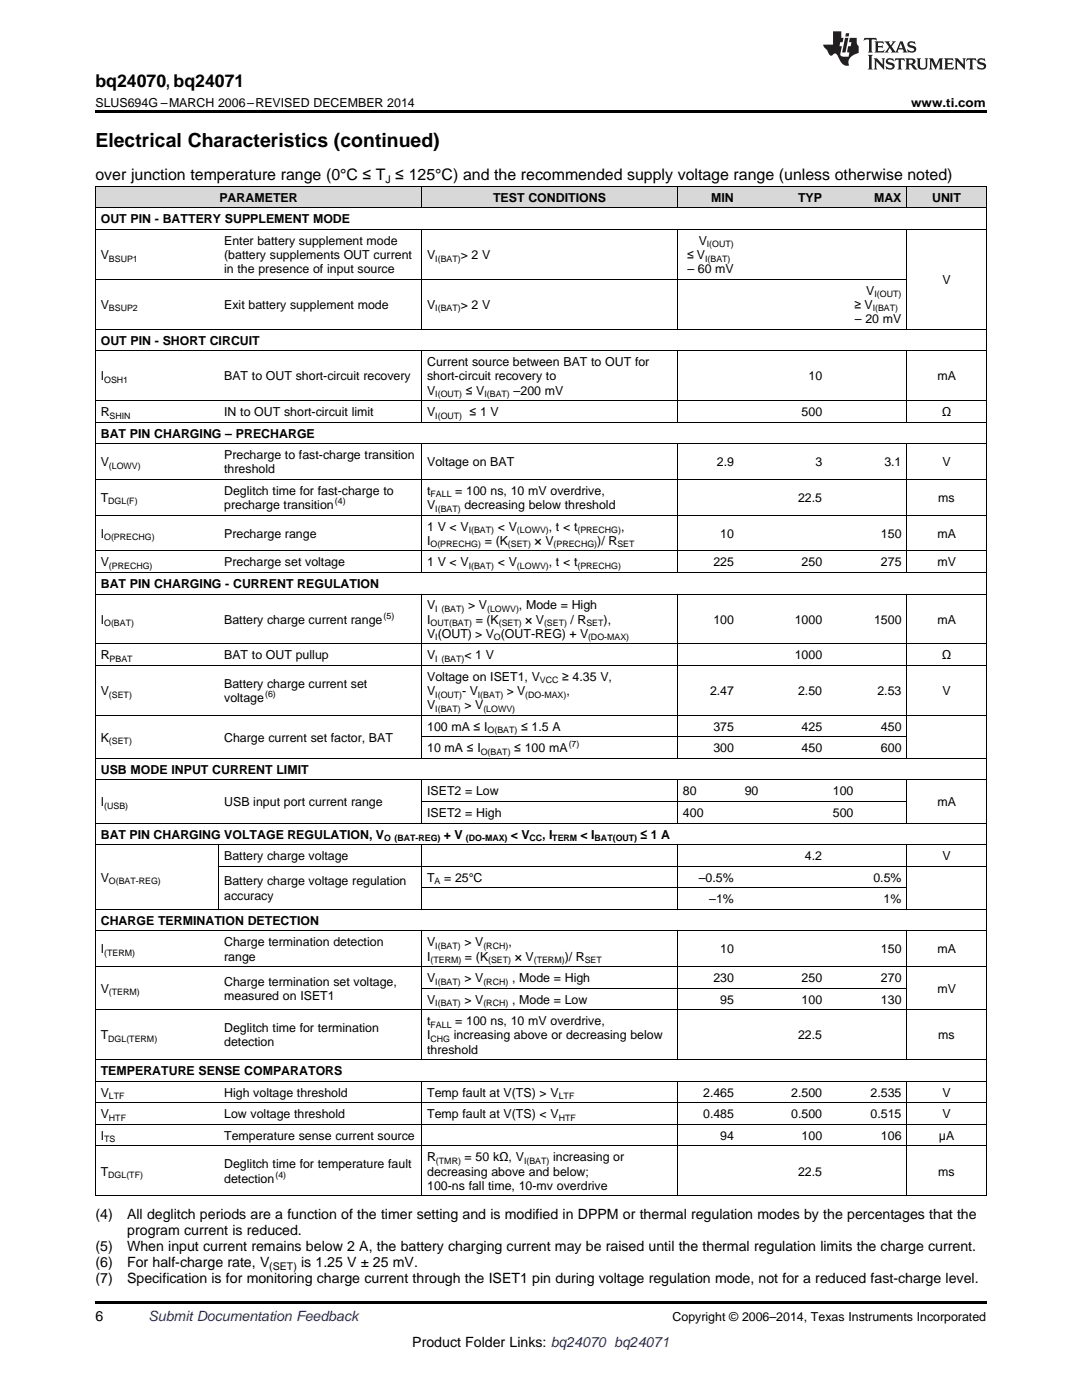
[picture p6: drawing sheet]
<svg xmlns="http://www.w3.org/2000/svg" width="216mm" height="279mm" viewBox="0 0 216 279" stroke-linecap="round" stroke-linejoin="round" font-family="sans-serif">
<defs><g id="words">
<text font-size="3.9" x="19" y="29.3">Electrical Characteristics (continued)</text>
<text font-size="3.5" x="19" y="17.3">bq24070, bq24071</text>
<text font-size="3.2" x="19" y="36">over junction temperature range (0°C ≤ T ≤ 125°C) and the recommended supply voltage range (unless otherwise noted)</text>
<g font-size="2.8">
<text x="19" y="243.3">(4)</text>
<text x="25.4" y="243.3">All deglitch periods are a function of the timer setting and is modified in DPPM or thermal regulation modes by the percentages that the</text>
<text x="19" y="249.6">(5)</text>
<text x="25.4" y="249.6">When input current remains below 2 A, the battery charging current may be raised until the thermal regulation limits the charge current.</text>
<text x="25.4" y="246.5">program current is reduced.</text>
<text x="19" y="252.8">(6)</text>
<text x="19" y="256">(7)</text>
<text x="25.4" y="252.8">For half-charge rate, V</text>
<text x="25.4" y="256">Specification is for monitoring charge current through the ISET1 pin during voltage regulation mode, not for a reduced fast-charge level.</text>
<text x="60.1" y="252.8">is 1.25 V ± 25 mV.</text>
<text x="19" y="263.6">6</text>
<text x="82.3" y="268.9">Product Folder Links: bq24070 bq24071</text>
</g>
<text font-size="2.8" fill="#0000c8" x="29.6" y="263.6">Submit Documentation Feedback</text>
<g font-size="2.5">
<text x="19" y="21.4">SLUS694G –MARCH 2006–REVISED DECEMBER 2014</text>
<text x="181.8" y="21.4">www.ti.com</text>
<text x="43.8" y="40.3">PARAMETER</text>
<text x="98.4" y="40.3">TEST CONDITIONS</text>
<text x="141.9" y="40.3">MIN</text>
<text x="159.2" y="40.3">TYP</text>
<text x="174.4" y="40.3">MAX</text>
<text x="186" y="40.3">UNIT</text>
<text x="20.1" y="44.6">OUT PIN - BATTERY SUPPLEMENT MODE</text>
<text x="20.1" y="51.7">V</text>
<text x="44.7" y="48.9">Enter battery supplement mode</text>
<text x="44.7" y="51.7">(battery supplements OUT current</text>
<text x="85.2" y="51.7">V</text>
<text x="91.9" y="51.7">&gt; 2 V</text>
<text x="137.1" y="51.7">≤ V</text>
<text x="139.4" y="48.9">V</text>
<text x="44.7" y="54.5">in the presence of input source</text>
<text x="137.2" y="54.5">– 60 mV</text>
<text x="172.9" y="58.8">V</text>
<text x="188.1" y="56.7">V</text>
<text x="20.1" y="61.7">V</text>
<text x="44.7" y="61.7">Exit battery supplement mode</text>
<text x="85.2" y="61.7">V</text>
<text x="91.9" y="61.7">&gt; 2 V</text>
<text x="170.5" y="61.7">≥ V</text>
<text x="170.6" y="64.5">– 20 mV</text>
<text x="20.1" y="68.8">OUT PIN - SHORT CIRCUIT</text>
<text x="20.1" y="75.9">I</text>
<text x="44.7" y="75.9">BAT to OUT short-circuit recovery</text>
<text x="85.2" y="73.1">Current source between BAT to OUT for</text>
<text x="85.2" y="75.9">short-circuit recovery to</text>
<text x="161.3" y="75.9">10</text>
<text x="187" y="75.9">mA</text>
<text x="20.1" y="83">R</text>
<text x="44.7" y="83">IN to OUT short-circuit limit</text>
<text x="85.2" y="78.7">V</text>
<text x="85.2" y="83">V</text>
<text x="93" y="78.7">≤ V</text>
<text x="93.7" y="83">≤ 1 V</text>
<text x="102.5" y="78.7">–200 mV</text>
<text x="159.9" y="83">500</text>
<text x="187.9" y="83">Ω</text>
<text x="20.1" y="87.3">BAT PIN CHARGING – PRECHARGE</text>
<text x="20.1" y="93.1">V</text>
<text x="44.7" y="91.7">Precharge to fast-charge transition</text>
<text x="44.7" y="94.5">threshold</text>
<text x="85.2" y="93.1">Voltage on BAT</text>
<text x="143.1" y="93.1">2.9</text>
<text x="162.7" y="93.1">3</text>
<text x="176.5" y="93.1">3.1</text>
<text x="188.1" y="93.1">V</text>
<text x="20.1" y="100.2">T</text>
<text x="44.7" y="98.8">Deglitch time for fast-charge to</text>
<text x="44.7" y="101.6">precharge transition</text>
<text x="85.2" y="98.8">t</text>
<text x="85.2" y="101.6">V</text>
<text x="90.8" y="98.8">= 100 ns, 10 mV overdrive,</text>
<text x="92.7" y="101.6">decreasing below threshold</text>
<text x="159.2" y="100.2">22.5</text>
<text x="187.2" y="100.2">ms</text>
<text x="20.1" y="107.3">I</text>
<text x="44.7" y="107.3">Precharge range</text>
<text x="85.2" y="105.9">1 V &lt; V</text>
<text x="99.3" y="105.9">&lt; V</text>
<text x="109.5" y="105.9">, t &lt; t</text>
<text x="123.9" y="105.9">,</text>
<text x="143.7" y="107.3">10</text>
<text x="175.8" y="107.3">150</text>
<text x="187" y="107.3">mA</text>
<text x="20.1" y="113">V</text>
<text x="44.7" y="113">Precharge set voltage</text>
<text x="85.2" y="108.7">I</text>
<text x="85.2" y="113">1 V &lt; V</text>
<text x="96.7" y="108.7">= (K</text>
<text x="99.3" y="113">&lt; V</text>
<text x="106.7" y="108.7">× V</text>
<text x="109.5" y="113">, t &lt; t</text>
<text x="119.2" y="108.7">)/ R</text>
<text x="142.3" y="113">225</text>
<text x="159.9" y="113">250</text>
<text x="175.8" y="113">275</text>
<text x="187" y="113">mV</text>
<text x="20.1" y="117.3">BAT PIN CHARGING - CURRENT REGULATION</text>
<text x="20.1" y="124.5">I</text>
<text x="44.7" y="124.5">Battery charge current range</text>
<text x="85.2" y="121.6">V</text>
<text x="85.2" y="124.5">I</text>
<text x="93.4" y="121.6">&gt; V</text>
<text x="94.9" y="124.5">= (K</text>
<text x="103.6" y="121.6">, Mode = High</text>
<text x="104.8" y="124.5">× V</text>
<text x="113.9" y="124.5">/ R</text>
<text x="120.4" y="124.5">),</text>
<text x="142.3" y="124.5">100</text>
<text x="158.6" y="124.5">1000</text>
<text x="174.4" y="124.5">1500</text>
<text x="187" y="124.5">mA</text>
<text x="20.1" y="131.6">R</text>
<text x="44.7" y="131.6">BAT to OUT pullup</text>
<text x="85.2" y="127.3">V (OUT) &gt; V (OUT-REG) + V</text>
<text x="85.2" y="131.6">V</text>
<text x="92.7" y="131.6">&lt; 1 V</text>
<text x="158.6" y="131.6">1000</text>
<text x="187.9" y="131.6">Ω</text>
<text x="44.7" y="137.3">Battery charge current set</text>
<text x="85.2" y="135.9">Voltage on ISET1, V</text>
<text x="112.2" y="135.9">≥ 4.35 V,</text>
<text x="20.1" y="138.7">V</text>
<text x="44.7" y="140.1">voltage</text>
<text x="85.2" y="138.7">V</text>
<text x="85.2" y="141.5">V</text>
<text x="92.2" y="138.7">- V</text>
<text x="92.7" y="141.5">&gt; V</text>
<text x="101.1" y="138.7">&gt; V</text>
<text x="113" y="138.7">,</text>
<text x="141.7" y="138.7">2.47</text>
<text x="159.2" y="138.7">2.50</text>
<text x="175.1" y="138.7">2.53</text>
<text x="188.1" y="138.7">V</text>
<text x="20.1" y="148">K</text>
<text x="44.7" y="148">Charge current set factor, BAT</text>
<text x="85.2" y="145.8">100 mA ≤ I</text>
<text x="104" y="145.8">≤ 1.5 A</text>
<text x="142.3" y="145.8">375</text>
<text x="159.9" y="145.8">425</text>
<text x="175.8" y="145.8">450</text>
<text x="20.1" y="154.4">USB MODE INPUT CURRENT LIMIT</text>
<text x="85.2" y="150.1">10 mA ≤ I</text>
<text x="102.6" y="150.1">≤ 100 mA</text>
<text x="142.3" y="150.1">300</text>
<text x="159.9" y="150.1">450</text>
<text x="175.8" y="150.1">600</text>
<text x="20.1" y="160.9">I</text>
<text x="44.7" y="160.9">USB input port current range</text>
<text x="85.2" y="158.8">ISET2 = Low</text>
<text x="136.3" y="158.8">80</text>
<text x="148.6" y="158.8">90</text>
<text x="166.2" y="158.8">100</text>
<text x="187" y="160.9">mA</text>
<text x="20.1" y="167.4">BAT PIN CHARGING VOLTAGE REGULATION, V</text>
<text x="85.2" y="163.1">ISET2 = High</text>
<text x="88.6" y="167.4">+ V</text>
<text x="102" y="167.4">&lt; V</text>
<text x="108.2" y="167.4">, I</text>
<text x="115.9" y="167.4">&lt; I</text>
<text x="127.8" y="167.4">≤ 1 A</text>
<text x="136.3" y="163.1">400</text>
<text x="166.2" y="163.1">500</text>
<text x="44.7" y="171.7">Battery charge voltage</text>
<text x="160.6" y="171.7">4.2</text>
<text x="188.1" y="171.7">V</text>
<text x="20.1" y="176">V</text>
<text x="44.7" y="176.7">Battery charge voltage regulation</text>
<text x="44.7" y="179.5">accuracy</text>
<text x="85.2" y="176">T</text>
<text x="88.6" y="176">= 25°C</text>
<text x="139.5" y="176">–0.5%</text>
<text x="174.3" y="176">0.5%</text>
<text x="20.1" y="184.6">CHARGE TERMINATION DETECTION</text>
<text x="141.5" y="180.3">–1%</text>
<text x="176.3" y="180.3">1%</text>
<text x="20.1" y="190.3">I</text>
<text x="44.7" y="188.9">Charge termination detection</text>
<text x="44.7" y="191.7">range</text>
<text x="85.2" y="188.9">V</text>
<text x="85.2" y="191.7">I</text>
<text x="92.7" y="188.9">&gt; V</text>
<text x="92.8" y="191.7">= (K</text>
<text x="101.4" y="188.9">,</text>
<text x="102.7" y="191.7">× V</text>
<text x="112.7" y="191.7">)/ R</text>
<text x="143.7" y="190.3">10</text>
<text x="175.8" y="190.3">150</text>
<text x="187" y="190.3">mA</text>
<text x="44.7" y="196.7">Charge termination set voltage,</text>
<text x="85.2" y="196">V</text>
<text x="92.7" y="196">&gt; V</text>
<text x="102.2" y="196">, Mode = High</text>
<text x="142.3" y="196">230</text>
<text x="159.9" y="196">250</text>
<text x="175.8" y="196">270</text>
<text x="20.1" y="198.2">V</text>
<text x="44.7" y="199.6">measured on ISET1</text>
<text x="85.2" y="200.3">V</text>
<text x="92.7" y="200.3">&gt; V</text>
<text x="102.2" y="200.3">, Mode = Low</text>
<text x="143.7" y="200.3">95</text>
<text x="159.9" y="200.3">100</text>
<text x="175.8" y="200.3">130</text>
<text x="187" y="198.2">mV</text>
<text x="20.1" y="207.4">T</text>
<text x="44.7" y="206">Deglitch time for termination</text>
<text x="44.7" y="208.8">detection</text>
<text x="85.2" y="204.6">t</text>
<text x="85.2" y="207.4">I</text>
<text x="90.6" y="207.4">increasing above or decreasing below</text>
<text x="90.8" y="204.6">= 100 ns, 10 mV overdrive,</text>
<text x="159.2" y="207.4">22.5</text>
<text x="187.2" y="207.4">ms</text>
<text x="20.1" y="214.6">TEMPERATURE SENSE COMPARATORS</text>
<text x="85.2" y="210.3">threshold</text>
<text x="20.1" y="218.9">V</text>
<text x="44.7" y="218.9">High voltage threshold</text>
<text x="85.2" y="218.9">Temp fault at V(TS) &gt; V</text>
<text x="140.3" y="218.9">2.465</text>
<text x="157.9" y="218.9">2.500</text>
<text x="173.7" y="218.9">2.535</text>
<text x="188.1" y="218.9">V</text>
<text x="20.1" y="223.2">V</text>
<text x="20.1" y="227.5">I</text>
<text x="44.7" y="223.2">Low voltage threshold</text>
<text x="44.7" y="227.5">Temperature sense current source</text>
<text x="85.2" y="223.2">Temp fault at V(TS) &lt; V</text>
<text x="140.3" y="223.2">0.485</text>
<text x="143.7" y="227.5">94</text>
<text x="157.9" y="223.2">0.500</text>
<text x="159.9" y="227.5">100</text>
<text x="173.7" y="223.2">0.515</text>
<text x="175.8" y="227.5">106</text>
<text x="187.4" y="227.5">μA</text>
<text x="188.1" y="223.2">V</text>
<text x="44.7" y="233.2">Deglitch time for temperature fault</text>
<text x="85.2" y="231.8">R</text>
<text x="92.7" y="231.8">= 50 kΩ, V</text>
<text x="110.4" y="231.8">increasing or</text>
<text x="20.1" y="234.6">T</text>
<text x="44.7" y="236">detection</text>
<text x="85.2" y="234.6">decreasing above and below;</text>
<text x="85.2" y="237.4">100-ns fall time, 10-mv overdrive</text>
<text x="159.2" y="234.6">22.5</text>
<text x="187.2" y="234.6">ms</text>
<text x="134.2" y="263.6">Copyright © 2006–2014, Texas Instruments Incorporated</text>
</g>
<g font-size="2.1">
<text x="76.9" y="36.6">J</text>
<text x="53.7" y="253.4">(SET)</text>
</g>
<g font-size="1.8">
<text x="21.7" y="52.2">BSUP1</text>
<text x="86.9" y="52.2">I(BAT)</text>
<text x="140.7" y="52.2">I(BAT)</text>
<text x="141" y="49.4">I(OUT)</text>
<text x="174.5" y="59.3">I(OUT)</text>
<text x="21.7" y="62.2">BSUP2</text>
<text x="86.9" y="62.2">I(BAT)</text>
<text x="174.1" y="62.2">I(BAT)</text>
<text x="20.8" y="76.4">OSH1</text>
<text x="21.9" y="83.5">SHIN</text>
<text x="86.9" y="79.2">I(OUT)</text>
<text x="86.9" y="83.5">I(OUT)</text>
<text x="96.7" y="79.2">I(BAT)</text>
<text x="21.7" y="93.6">(LOWV)</text>
<text x="21.6" y="100.7">DGL(F)</text>
<text x="66.8" y="100.6">(4)</text>
<text x="85.9" y="99.3">FALL</text>
<text x="20.8" y="107.8">O(PRECHG)</text>
<text x="86.9" y="102.1">I(BAT)</text>
<text x="93.5" y="106.4">I(BAT)</text>
<text x="103.2" y="106.4">(LOWV)</text>
<text x="115.2" y="106.4">(PRECHG)</text>
<text x="21.7" y="113.5">(PRECHG)</text>
<text x="85.9" y="109.2">O(PRECHG)</text>
<text x="93.5" y="113.5">I(BAT)</text>
<text x="101.4" y="109.2">(SET)</text>
<text x="103.2" y="113.5">(LOWV)</text>
<text x="110.5" y="109.2">(PRECHG)</text>
<text x="115.2" y="113.5">(PRECHG)</text>
<text x="123.2" y="109.2">SET</text>
<text x="20.8" y="125">O(BAT)</text>
<text x="76.5" y="123.5">(5)</text>
<text x="85.9" y="125">OUT(BAT)</text>
<text x="86.9" y="122.1">I (BAT)</text>
<text x="97.2" y="122.1">(LOWV)</text>
<text x="99.5" y="125">(SET)</text>
<text x="108.5" y="125">(SET)</text>
<text x="117" y="125">SET</text>
<text x="86.9" y="127.8">I</text>
<text x="98.6" y="127.8">O</text>
<text x="117.3" y="127.8">(DO-MAX)</text>
<text x="21.9" y="132.1">PBAT</text>
<text x="86.9" y="132.1">I (BAT)</text>
<text x="107.7" y="136.4">VCC</text>
<text x="21.7" y="139.2">(SET)</text>
<text x="52.9" y="139.1">(6)</text>
<text x="86.9" y="139.2">I(OUT)</text>
<text x="86.9" y="142">I(BAT)</text>
<text x="95.4" y="139.2">I(BAT)</text>
<text x="96.4" y="142">(LOWV)</text>
<text x="104.8" y="139.2">(DO-MAX)</text>
<text x="21.7" y="148.5">(SET)</text>
<text x="97.3" y="146.3">O(BAT)</text>
<text x="113.5" y="149.2">(7)</text>
<text x="95.9" y="150.6">O(BAT)</text>
<text x="20.8" y="161.4">(USB)</text>
<text x="76.7" y="167.9">O (BAT-REG)</text>
<text x="93" y="167.9">(DO-MAX)</text>
<text x="105.7" y="167.9">CC</text>
<text x="110.2" y="167.9">TERM</text>
<text x="118.6" y="167.9">BAT(OUT)</text>
<text x="21.7" y="176.5">O(BAT-REG)</text>
<text x="86.7" y="176.5">A</text>
<text x="20.8" y="190.8">(TERM)</text>
<text x="86.9" y="189.4">I(BAT)</text>
<text x="96.4" y="189.4">(RCH)</text>
<text x="85.9" y="192.2">(TERM)</text>
<text x="86.9" y="196.5">I(BAT)</text>
<text x="96.4" y="196.5">(RCH)</text>
<text x="97.4" y="192.2">(SET)</text>
<text x="106.5" y="192.2">(TERM)</text>
<text x="116.7" y="192.2">SET</text>
<text x="21.7" y="198.6">(TERM)</text>
<text x="86.9" y="200.8">I(BAT)</text>
<text x="96.4" y="200.8">(RCH)</text>
<text x="21.6" y="207.9">DGL(TERM)</text>
<text x="85.9" y="205.1">FALL</text>
<text x="85.9" y="207.9">CHG</text>
<text x="21.7" y="219.4">LTF</text>
<text x="111.5" y="219.4">LTF</text>
<text x="20.8" y="228">TS</text>
<text x="21.7" y="223.7">HTF</text>
<text x="111.5" y="223.7">HTF</text>
<text x="87" y="232.3">(TMR)</text>
<text x="104.6" y="232.3">I(BAT)</text>
<text x="21.6" y="235.1">DGL(TF)</text>
<text x="55" y="235">(4)</text>
</g>
</g></defs>
<g fill="#d8d8d8">
<path d="M19 37.3h24.7v4.3h-24.7z"/>
<path d="M43.7 37.3h26.4v4.3h-26.4z"/>
<path d="M70.1 37.3h14.1v4.3h-14.1z"/>
<path d="M84.2 37.3h51v4.3h-51z"/>
<path d="M135.2 37.3h12.3v4.3h-12.3z"/>
<path d="M147.5 37.3h17.6v4.3h-17.6z"/>
<path d="M165.1 37.3h15.9v4.3h-15.9z"/>
<path d="M181 37.3h15.8v4.3h-15.8z"/>
</g>
<path d="M19 22h177.8v.5h-177.8zM19 259.7h177.8v.5h-177.8z" fill="#000"/>
<g fill="none" stroke="#000" stroke-width=".2">
<path d="M19 37.2h177.8M19.1 37.2v201.5M84.1 37.2v4.4M135.2 37.2v4.4M180.9 37.2v4.4M196.8 37.2v201.5M19 55.8h162M19 45.8h177.8M19 41.5h177.8M84.1 45.9v19.9M135.2 45.9v19.9M180.9 45.9v19.9"/>
<path d="M19 80h177.8M19 70h177.8M19 65.7h177.8M84.1 70.1v14.2M135.2 70.1v14.2M180.9 70.1v14.2M19 95.7h177.8M19 88.6h177.8M19 84.3h177.8M84.1 88.6v25.7M135.2 88.6v25.7M180.9 88.6v25.7"/>
<path d="M19 118.6h177.8M19 114.2h177.8M19 109.9h177.8M19 102.8h177.8M84.1 118.6v32.8M135.2 118.6v32.8M180.9 118.6v32.8M19 132.8h177.8M19 128.5h177.8M19 155.7h177.8M19 151.4h177.8M19 142.8h177.8"/>
<path d="M84.1 155.7v8.6M84.2 160h96.8M84.2 147.1h96.8M135.2 155.7v8.6M180.9 155.7v8.6M19 168.6h177.8M19 164.3h177.8M43.6 168.6v12.9M43.7 172.9h153.1M84.1 168.6v12.9M84.2 177.2h96.8M135.2 168.6v12.9"/>
<path d="M180.9 168.6v12.9M19 192.9h177.8M19 185.8h177.8M19 181.5h177.8M84.1 185.8v25.7M84.2 197.2h96.8M135.2 185.8v25.7M180.9 185.8v25.7M19 215.8h177.8M19 211.5h177.8M19 201.5h177.8M84.1 215.8v22.9"/>
<path d="M135.2 215.8v22.9M180.9 215.8v22.9M19 238.6h177.8M19 228.7h177.8M19 224.4h177.8M19 220.1h177.8"/>
</g>
<g fill="#231f20">
<path d="M172.5 7.6l-.1 .5 .4-.2h.6v.1v2.1l-.2 .4h.9l-.2-.4v-2.1l.1-.1h.5l.5 .2-.2-.5zM174.5 8.3l.2 .3v1.5l-.2 .4h1.8l.2-.6a1.04 1.04 0 0 1-1.3 .2v-.7h.6l.3 .2v-.6l-.3 .2h-.6v-.6l.8-.1 .4 .3-.2-.5zM176.5 8.3l.9 1.1-.9 1.1h.8l-.2-.2 .4-.7 .5 .7-.2 .2h1.5l-.2-.2 .2-.4h.9l.1 .4-.2 .2h1l-.3-.3-.7-1.9h-.5l-.9 2-.8-1 .9-1h-.8l.1 .3-.4 .5-.3-.6 .1-.2zM179.7 8.6l.4 1h-.7zM181.3 8.4a.63 .63 0 0 0-.2 .7 .63 .63 0 0 0 .6 .4l.6 .2 .1 .2a.75 .75 0 0 1-.7 .4 .75 .75 0 0 1-.6-.5l.1 .7 .1-.1a1.11 1.11 0 0 0 1.5-.6 1.13 1.13 0 0 0-1.2-.8l-.1-.4a1.04 1.04 0 0 1 1.2 .2l-.2-.5-.2 .1-.4-.2zM173.2 10.9l.2 .4v2.2l-.2 .4h1l-.3-.4v-2.2l.3-.4zM174.3 11.6l.3 .4v1.5l-.3 .4h.8l-.2-.4v-1.3l1.5 1.7v-1.9l.2-.4h-.7l.2 .4v.9l-1.1-1.3zM177 11.8a.62 .62 0 0 0-.2 .7 .62 .62 0 0 0 .6 .4l.6 .1 .1 .3a.76 .76 0 0 1-.7 .3 .76 .76 0 0 1-.7-.4l.2 .7 .1-.1a1.11 1.11 0 0 0 1.5-.6 1.13 1.13 0 0 0-1.2-.8l-.1-.4a1.04 1.04 0 0 1 1.2 .2l-.2-.6-.2 .1-.5-.1zM178.7 11.6l-.2 .6a.61 .61 0 0 1 .8-.3v1.6l-.2 .4h.9l-.2-.4v-1.6a.63 .63 0 0 1 .7 .3l-.1-.6zM180.6 11.6l.3 .4v1.5l-.3 .4h1l-.2-.2-.1-.8 .6 .2a.76 .76 0 0 0 1.2 .7l-1-1a.58 .58 0 0 0 .6-.5 .58 .58 0 0 0-.5-.6zM181.4 11.9h.1a.45 .45 0 0 1 .5 .1 .45 .45 0 0 1 .1 .5l-.8 .2zM182.9 11.6l.2 .2a2.17 2.17 0 0 0 .3 1.9 .99 .99 0 0 0 1.6-.6v-1.1l.2-.4h-.7l.2 .2a1.92 1.92 0 0 1-.2 1.8 .6 .6 0 0 1-.9-.5v-1.1l.2-.4zM185.4 11.6l.2 .4v1.5l-.2 .4h.7l-.2-.4v-1.4l.8 1.8 .8-1.8v1.4l-.2 .4h.9l-.2-.4v-1.5l.2-.4h-.8l-.6 1.5-.6-1.5zM188.4 11.6l.2 .4v1.5l-.2 .4h1.8l.1-.6a1.04 1.04 0 0 1-1.2 .1v-.6h.5l.4 .2v-.6l-.4 .2h-.5v-.7h.8l.3 .3-.1-.6zM190.5 11.6l.2 .4v1.5l-.2 .4h.7l-.2-.4v-1.3l1.5 1.7v-1.9l.2-.4h-.7l.2 .4v.9l-1.1-1.3zM192.9 11.6l-.1 .6a.61 .61 0 0 1 .7-.3l.1 1.6-.3 .4h1l-.3-.4 .1-1.6a.63 .63 0 0 1 .7 .3l-.1-.6zM195.2 11.8a.62 .62 0 0 0-.2 .7 .62 .62 0 0 0 .6 .4l.6 .1 .1 .3a.76 .76 0 0 1-.7 .3 .76 .76 0 0 1-.6-.4l.1 .7 .1-.1a1.11 1.11 0 0 0 1.6-.6 1.13 1.13 0 0 0-1.3-.8l-.1-.4a1.04 1.04 0 0 1 1.2 .2l-.1-.6-.2 .1-.5-.1z"/>
<path d="M166.2 6.3v2.6h-1.9v.4l.8 .9a.91 .91 0 0 0 1 .8 .56 .56 0 0 1 .5-.3 .56 .56 0 0 1 .5 .3l.4 .8a1.53 1.53 0 0 0 1.9 1.2 1.54 1.54 0 0 1 1-2.1l.9-.3v-1.4a1.52 1.52 0 0 1-.4-1.6h-1.3l-.2 .8h.5l-.2 .8h-.5l-.1 1v.2l.4 .1-.2 .8a1.93 1.93 0 0 1-1.6-.3l.3-1.8h-.5l.2-.8h.4l.2-.8h-.4v-1.3zM168.6 7.6l-.6 2.9h.7l.6-2.9zM168.8 6.6l-.1 .7h.6l.2-.7z"/>
</g>
<use href="#words"/>
</svg>
